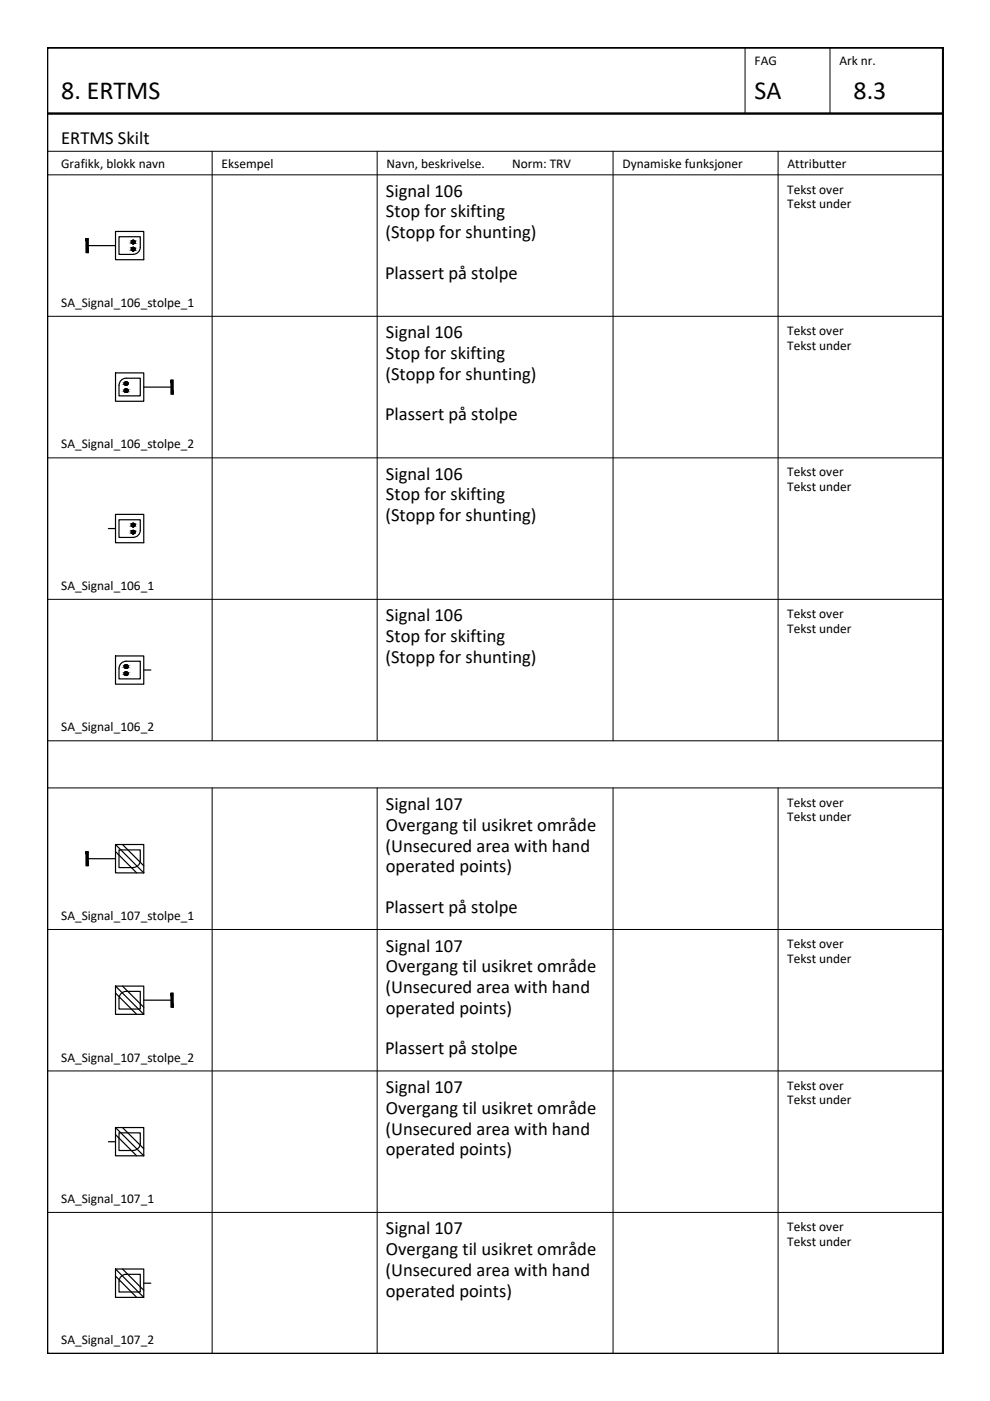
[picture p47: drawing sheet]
<svg xmlns="http://www.w3.org/2000/svg" width="210mm" height="297mm" viewBox="0 0 210 297" stroke-linecap="round" stroke-linejoin="round" font-family="sans-serif">
<defs><g id="words">
<g font-size="5.5">
<text x="13" y="21.1">8. ERTMS</text>
<text x="160" y="21.1">SA</text>
<text x="181" y="21.1">8.3</text>
</g>
<g font-size="3.9">
<text x="13" y="30.6">ERTMS Skilt</text>
<text x="81.8" y="41.7">Signal 106</text>
<text x="81.8" y="46.1">Stop for skifting</text>
<text x="81.7" y="50.5">(Stopp for shunting)</text>
<text x="81.6" y="59.1">Plassert på stolpe</text>
<text x="81.8" y="71.7">Signal 106</text>
<text x="81.8" y="76.1">Stop for skifting</text>
<text x="81.7" y="80.5">(Stopp for shunting)</text>
<text x="81.6" y="89.1">Plassert på stolpe</text>
<text x="81.8" y="101.8">Signal 106</text>
<text x="81.8" y="106.1">Stop for skifting</text>
<text x="81.7" y="110.5">(Stopp for shunting)</text>
<text x="81.8" y="131.7">Signal 106</text>
<text x="81.8" y="136.1">Stop for skifting</text>
<text x="81.7" y="140.5">(Stopp for shunting)</text>
<text x="81.8" y="171.8">Signal 107</text>
<text x="81.8" y="176.2">Overgang til usikret område</text>
<text x="81.7" y="180.6">(Unsecured area with hand</text>
<text x="81.8" y="185">operated points)</text>
<text x="81.6" y="193.6">Plassert på stolpe</text>
<text x="81.8" y="201.7">Signal 107</text>
<text x="81.8" y="206.2">Overgang til usikret område</text>
<text x="81.7" y="210.6">(Unsecured area with hand</text>
<text x="81.8" y="215">operated points)</text>
<text x="81.6" y="223.5">Plassert på stolpe</text>
<text x="81.8" y="231.7">Signal 107</text>
<text x="81.8" y="236.2">Overgang til usikret område</text>
<text x="81.7" y="240.6">(Unsecured area with hand</text>
<text x="81.8" y="244.9">operated points)</text>
<text x="81.8" y="261.7">Signal 107</text>
<text x="81.8" y="266.2">Overgang til usikret område</text>
<text x="81.7" y="270.6">(Unsecured area with hand</text>
<text x="81.8" y="275">operated points)</text>
</g>
<g font-size="2.8">
<text x="160" y="13.9">FAG</text>
<text x="178" y="13.9">Ark nr.</text>
<text x="13" y="35.6">Grafikk, blokk navn</text>
<text x="47" y="35.6">Eksempel</text>
<text x="82" y="35.6">Navn, beskrivelse.</text>
<text x="108.6" y="35.6">Norm: TRV</text>
<text x="132" y="35.6">Dynamiske funksjoner</text>
<text x="167" y="35.6">Attributter</text>
<text x="166.9" y="41">Tekst over</text>
<text x="166.9" y="44.2">Tekst under</text>
<text x="13" y="65.1">SA_Signal_106_stolpe_1</text>
<text x="166.9" y="71">Tekst over</text>
<text x="166.9" y="74.2">Tekst under</text>
<text x="13" y="95.1">SA_Signal_106_stolpe_2</text>
<text x="166.9" y="101">Tekst over</text>
<text x="166.9" y="104.1">Tekst under</text>
<text x="13" y="125.1">SA_Signal_106_1</text>
<text x="166.9" y="131">Tekst over</text>
<text x="166.9" y="134.1">Tekst under</text>
<text x="13" y="155.1">SA_Signal_106_2</text>
<text x="166.9" y="171">Tekst over</text>
<text x="166.9" y="174.1">Tekst under</text>
<text x="13" y="195.1">SA_Signal_107_stolpe_1</text>
<text x="166.9" y="201">Tekst over</text>
<text x="166.9" y="204.1">Tekst under</text>
<text x="13" y="225.1">SA_Signal_107_stolpe_2</text>
<text x="166.9" y="231">Tekst over</text>
<text x="166.9" y="234.2">Tekst under</text>
<text x="13" y="255.1">SA_Signal_107_1</text>
<text x="166.9" y="261">Tekst over</text>
<text x="166.9" y="264.1">Tekst under</text>
<text x="13" y="285.1">SA_Signal_107_2</text>
</g>
</g></defs>
<!-- layer: RAMME -->
<path d="M10 10.1h190v276.9h-190zM10 24.1h189.9" fill="none" stroke="#000" stroke-width=".51"/>
<!-- layer: RAMME SYMBOLER -->
<g fill="none" stroke="#000" stroke-width=".21">
<path d="M158 10.1v14M176 10.1v14M10 32.1h189.9M10 37.1h189.9M45 32.1v125M80 32.1v125M130 32.1v125M165 32.1v125M10 67.1h189.9M10 97.1h189.9M10 127.1h189.9M10 157.1h189.9"/>
<path d="M10 167.1h189.9M45 167.1v119.9M80 167.1v119.9M130 167.1v119.9M165 167.1v119.9M10 197.1h189.9M10 227.1h189.9M10 257.1h189.9"/>
</g>
<!-- layer: SIG-Signaler -->
<g fill="none" stroke="#000" stroke-width=".25">
<path d="M18.5 50.6v3M18.5 52.1h6M24.5 49.1h6v6h-6zM28.2 53.9a1.49 1.49 0 0 0 1.5-1.5v-2.2h-4.5v3.7h3M24.5 79.1h6v6h-6zM26.7 80.2h3v3.7h-4.5v-2.2a1.54 1.54 0 0 1 1.5-1.5M30.5 82.1h6M36.5 80.6v3M23 112.1h1.5M24.5 109.1h6v6h-6zM28.2 113.9a1.49 1.49 0 0 0 1.5-1.5v-2.2h-4.5v3.7h3M24.5 139.1h6v6h-6z"/>
<path d="M26.7 140.2h3v3.7h-4.5v-2.2a1.54 1.54 0 0 1 1.5-1.5M30.5 142.1h1.5M24.5 179.1h6v6h-6zM24.5 179.1l6 6M26 179.1l4.5 4.5M18.5 180.6v3M18.5 182.1h6M24.5 180.6l4.5 4.5M25.2 180.2h4.5v2.2a1.52 1.52 0 0 1-1.5 1.5h-3zM24.5 209.1h6v6h-6zM24.5 209.1l6 6M24.5 210.6l4.5 4.5"/>
<path d="M26 209.1l4.5 4.5M26.7 210.2h3v3.7h-4.5v-2.2a1.54 1.54 0 0 1 1.5-1.5M30.5 212.1h6M36.5 210.6v3M24.5 239.1h6v6h-6zM24.5 239.1l6 6M26 239.1l4.5 4.5M23 242.1h1.5M24.5 240.6l4.5 4.5M29.7 242.4a1.52 1.52 0 0 1-1.5 1.5h-3v-3.7h4.5v2.2M24.5 269.1h6v6h-6zM24.5 269.1l6 6"/>
<path d="M24.5 270.6l4.5 4.5M26 269.1l4.5 4.5M26.7 270.2h3v3.7h-4.5v-2.2M26.7 270.2a1.49 1.49 0 0 0-1.4 1.5M30.5 272.1h1.5"/>
<circle cx="28.2" cy="51.3" r=".37"/>
<circle cx="28.2" cy="52.8" r=".37"/>
<circle cx="26.7" cy="81.3" r=".37"/>
<circle cx="26.7" cy="82.8" r=".37"/>
<circle cx="28.2" cy="112.8" r=".37"/>
<circle cx="28.2" cy="111.3" r=".37"/>
<circle cx="26.7" cy="142.8" r=".37"/>
<circle cx="26.7" cy="141.3" r=".37"/>
</g>
<g fill="#000" stroke="#000" stroke-width=".21">
<path d="M18.2 50.6v3h.5zM18.2 50.6h.5v3z"/>
<path d="M28.2 51h.1zM28.1 51h.2z"/>
<path d="M28.2 52.4l.1 .1zM28.1 52.5h.2z"/>
<path d="M28.1 51h.3zM28.1 51h.3z"/>
<path d="M28.1 51.7h.2zM28.1 51.7h.2z"/>
<path d="M28.1 52.5h.3zM28.1 52.5h.3z"/>
<path d="M28.1 53.2h.2zM28.1 53.2h.2z"/>
<path d="M28.1 51h.3zM28 51h.4z"/>
<path d="M28.1 51.7h.3zM28.1 51.7h.2z"/>
<path d="M28.1 52.5h.3zM28 52.5h.4z"/>
<path d="M28.1 53.2h.3zM28.1 53.2h.2z"/>
<path d="M28 51l.5 .1zM28 51.1h.5z"/>
<path d="M28 51.6h.4zM28 51.6l.4 .1z"/>
<path d="M28 52.5l.5 .1zM28 52.6h.5z"/>
<path d="M28 53.1h.4zM28 53.1l.4 .1z"/>
<path d="M28 51.1h.6zM28 51.1h.6z"/>
<path d="M28 51.6h.5zM28 51.6h.4z"/>
<path d="M28 52.6h.6zM28 52.6h.6z"/>
<path d="M28 53.1h.5zM28 53.1h.4z"/>
<path d="M27.9 51.1l.7 .1zM27.9 51.1l.7 .1z"/>
<path d="M27.9 51.5h.7zM27.9 51.5l.6 .1z"/>
<path d="M27.9 52.6l.7 .1zM27.9 52.6l.7 .1z"/>
<path d="M27.9 53h.7zM27.9 53l.6 .1z"/>
<path d="M27.9 51.2l.7 .1zM27.9 51.2l.7 .1z"/>
<path d="M27.9 51.5h.7zM27.9 51.5h.7z"/>
<path d="M27.9 52.7l.7 .1zM27.9 52.7l.7 .1z"/>
<path d="M27.9 52.9h.7zM27.9 52.9l.7 .1z"/>
<path d="M27.9 51.3h.7zM27.9 51.3h.7z"/>
<path d="M27.9 51.3l.7 .1zM27.9 51.3l.7 .1z"/>
<path d="M27.9 51.4h.7zM27.9 51.4l.7 .1z"/>
<path d="M27.9 52.8h.7zM27.9 52.8h.7z"/>
<path d="M27.9 52.8l.7 .1zM27.9 52.8l.7 .1z"/>
<path d="M27.9 52.9h.7zM27.9 52.9h.7z"/>
<path d="M26.7 82.5h.1zM26.6 82.5h.2z"/>
<path d="M26.7 80.9h.1zM26.6 80.9h.2z"/>
<path d="M26.6 82.5h.3zM26.6 82.5h.3z"/>
<path d="M26.6 83.2h.2zM26.6 83.2h.2z"/>
<path d="M26.6 80.9l.3 .1zM26.6 81h.3z"/>
<path d="M26.6 81.7h.2zM26.6 81.7h.2z"/>
<path d="M26.6 82.5h.3zM26.5 82.5h.4z"/>
<path d="M26.6 83.1h.3zM26.6 83.1l.2 .1z"/>
<path d="M26.6 81h.3zM26.5 81h.4z"/>
<path d="M26.6 81.6h.3zM26.6 81.6l.2 .1z"/>
<path d="M26.5 82.5l.5 .1zM26.5 82.6h.5z"/>
<path d="M26.5 83.1h.4zM26.5 83.1h.4z"/>
<path d="M26.5 81l.5 .1zM26.5 81l.5 .1z"/>
<path d="M26.5 81.6h.4zM26.5 81.6h.4z"/>
<path d="M26.5 82.6h.6zM26.5 82.6h.6z"/>
<path d="M26.5 83.1h.5zM26.5 83.1h.4z"/>
<path d="M26.5 81.1h.6zM26.5 81.1h.6z"/>
<path d="M26.5 81.6h.5zM26.5 81.6h.4z"/>
<path d="M26.4 82.6l.7 .1zM26.4 82.6l.7 .1z"/>
<path d="M26.4 83h.7zM26.4 83l.6 .1z"/>
<path d="M26.4 81.1l.7 .1zM26.4 81.1l.7 .1z"/>
<path d="M26.4 81.5h.7zM26.4 81.5l.6 .1z"/>
<path d="M26.4 82.7h.7zM26.4 82.7h.7z"/>
<path d="M26.4 83h.7zM26.4 83h.7z"/>
<path d="M26.4 81.2h.7zM26.4 81.2h.7z"/>
<path d="M26.4 81.5h.7zM26.4 81.5h.7z"/>
<path d="M26.4 82.7l.7 .1zM26.4 82.7l.7 .1z"/>
<path d="M26.4 82.9h.7zM26.4 82.9l.7 .1z"/>
<path d="M26.4 81.2l.7 .1zM26.4 81.2l.7 .1z"/>
<path d="M26.4 81.4h.7zM26.4 81.4l.7 .1z"/>
<path d="M26.4 82.8h.7zM26.4 82.8l.7 .1z"/>
<path d="M26.4 81.3h.7zM26.4 81.3l.7 .1z"/>
<path d="M36.2 80.6l.5 3v-3zM36.2 80.6l.5 3h-.5z"/>
<path d="M28.2 110.9l.1 .1zM28.1 111h.2z"/>
<path d="M28.2 112.4l.1 .1zM28.1 112.5h.2z"/>
<path d="M28.1 111h.3zM28.1 111h.3z"/>
<path d="M28.1 111.7h.2zM28.1 111.7h.2z"/>
<path d="M28.1 112.5h.3zM28.1 112.5h.3z"/>
<path d="M28.1 113.2h.2zM28.1 113.2h.2z"/>
<path d="M28.1 111h.3zM28 111h.4z"/>
<path d="M28.1 111.7h.3zM28.1 111.7h.2z"/>
<path d="M28.1 112.5h.3zM28 112.5h.4z"/>
<path d="M28.1 113.1h.3zM28.1 113.1l.2 .1z"/>
<path d="M28 111l.5 .1zM28 111l.5 .1z"/>
<path d="M28 111.6h.4zM28 111.6l.4 .1z"/>
<path d="M28 112.5l.5 .1zM28 112.5l.5 .1z"/>
<path d="M28 113.1h.4zM28 113.1h.4z"/>
<path d="M28 111.1h.6zM28 111.1h.6z"/>
<path d="M28 111.6h.5zM28 111.6h.4z"/>
<path d="M28 112.6h.6zM28 112.6h.6z"/>
<path d="M28 113.1h.5zM28 113.1h.4z"/>
<path d="M27.9 111.1l.7 .1zM27.9 111.1l.7 .1z"/>
<path d="M27.9 111.5h.7zM27.9 111.5l.6 .1z"/>
<path d="M27.9 112.6l.7 .1zM27.9 112.6l.7 .1z"/>
<path d="M27.9 113h.7zM27.9 113l.6 .1z"/>
<path d="M27.9 111.2h.7zM27.9 111.2h.7z"/>
<path d="M27.9 111.4h.7zM27.9 111.4l.7 .1z"/>
<path d="M27.9 112.7h.7zM27.9 112.7h.7z"/>
<path d="M27.9 113h.7zM27.9 113h.7z"/>
<path d="M27.9 111.2l.7 .1zM27.9 111.2l.7 .1z"/>
<path d="M27.9 111.3l.7 .1zM27.9 111.3l.7 .1z"/>
<path d="M27.9 111.4h.7zM27.9 111.4h.7z"/>
<path d="M27.9 112.7l.7 .1zM27.9 112.7l.7 .1z"/>
<path d="M27.9 112.8l.7 .1zM27.9 112.8l.7 .1z"/>
<path d="M27.9 112.9h.7zM27.9 112.9l.7 .1z"/>
<path d="M26.7 142.4l.1 .1zM26.6 142.5h.2z"/>
<path d="M26.7 140.9l.1 .1zM26.6 141h.2z"/>
<path d="M26.6 142.5h.3zM26.6 142.5h.3z"/>
<path d="M26.6 143.2h.2zM26.6 143.2h.2z"/>
<path d="M26.6 141h.3zM26.6 141h.3z"/>
<path d="M26.6 141.7h.2zM26.6 141.7h.2z"/>
<path d="M26.6 142.5h.3zM26.5 142.5h.4z"/>
<path d="M26.6 143.2h.3zM26.6 143.2h.2z"/>
<path d="M26.6 141h.3zM26.5 141h.4z"/>
<path d="M26.6 141.7h.3zM26.6 141.7h.2z"/>
<path d="M26.5 142.5l.5 .1zM26.5 142.5l.5 .1z"/>
<path d="M26.5 143.1h.4zM26.5 143.1l.4 .1z"/>
<path d="M26.5 141l.5 .1zM26.5 141l.5 .1z"/>
<path d="M26.5 141.6h.4zM26.5 141.6l.4 .1z"/>
<path d="M26.5 142.6h.6zM26.5 142.6h.6z"/>
<path d="M26.5 143.1h.5zM26.5 143.1h.4z"/>
<path d="M26.5 141.1h.6zM26.5 141.1h.6z"/>
<path d="M26.5 141.6h.5zM26.5 141.6h.4z"/>
<path d="M26.4 142.6l.7 .1zM26.4 142.6l.7 .1z"/>
<path d="M26.4 143h.7zM26.4 143l.6 .1z"/>
<path d="M26.4 141.1l.7 .1zM26.4 141.1l.7 .1z"/>
<path d="M26.4 141.5h.7zM26.4 141.5l.6 .1z"/>
<path d="M26.4 142.7l.7 .1zM26.4 142.7l.7 .1z"/>
<path d="M26.4 142.9h.7zM26.4 142.9l.7 .1z"/>
<path d="M26.4 141.2l.7 .1zM26.4 141.2l.7 .1z"/>
<path d="M26.4 141.4h.7zM26.4 141.4l.7 .1z"/>
<path d="M26.4 142.8h.7zM26.4 142.8h.7z"/>
<path d="M26.4 142.9h.7zM26.4 142.9h.7z"/>
<path d="M26.4 141.3h.7zM26.4 141.3h.7z"/>
<path d="M26.4 141.4h.7zM26.4 141.4h.7z"/>
<path d="M26.4 142.8h.7zM26.4 142.8l.7 .1z"/>
<path d="M26.4 141.3h.7zM26.4 141.3l.7 .1z"/>
<path d="M18.2 180.6v3h.5zM18.2 180.6h.5v3z"/>
<path d="M36.2 210.6l.5 3v-3zM36.2 210.6l.5 3h-.5z"/>
</g>
<use href="#words"/>
</svg>
